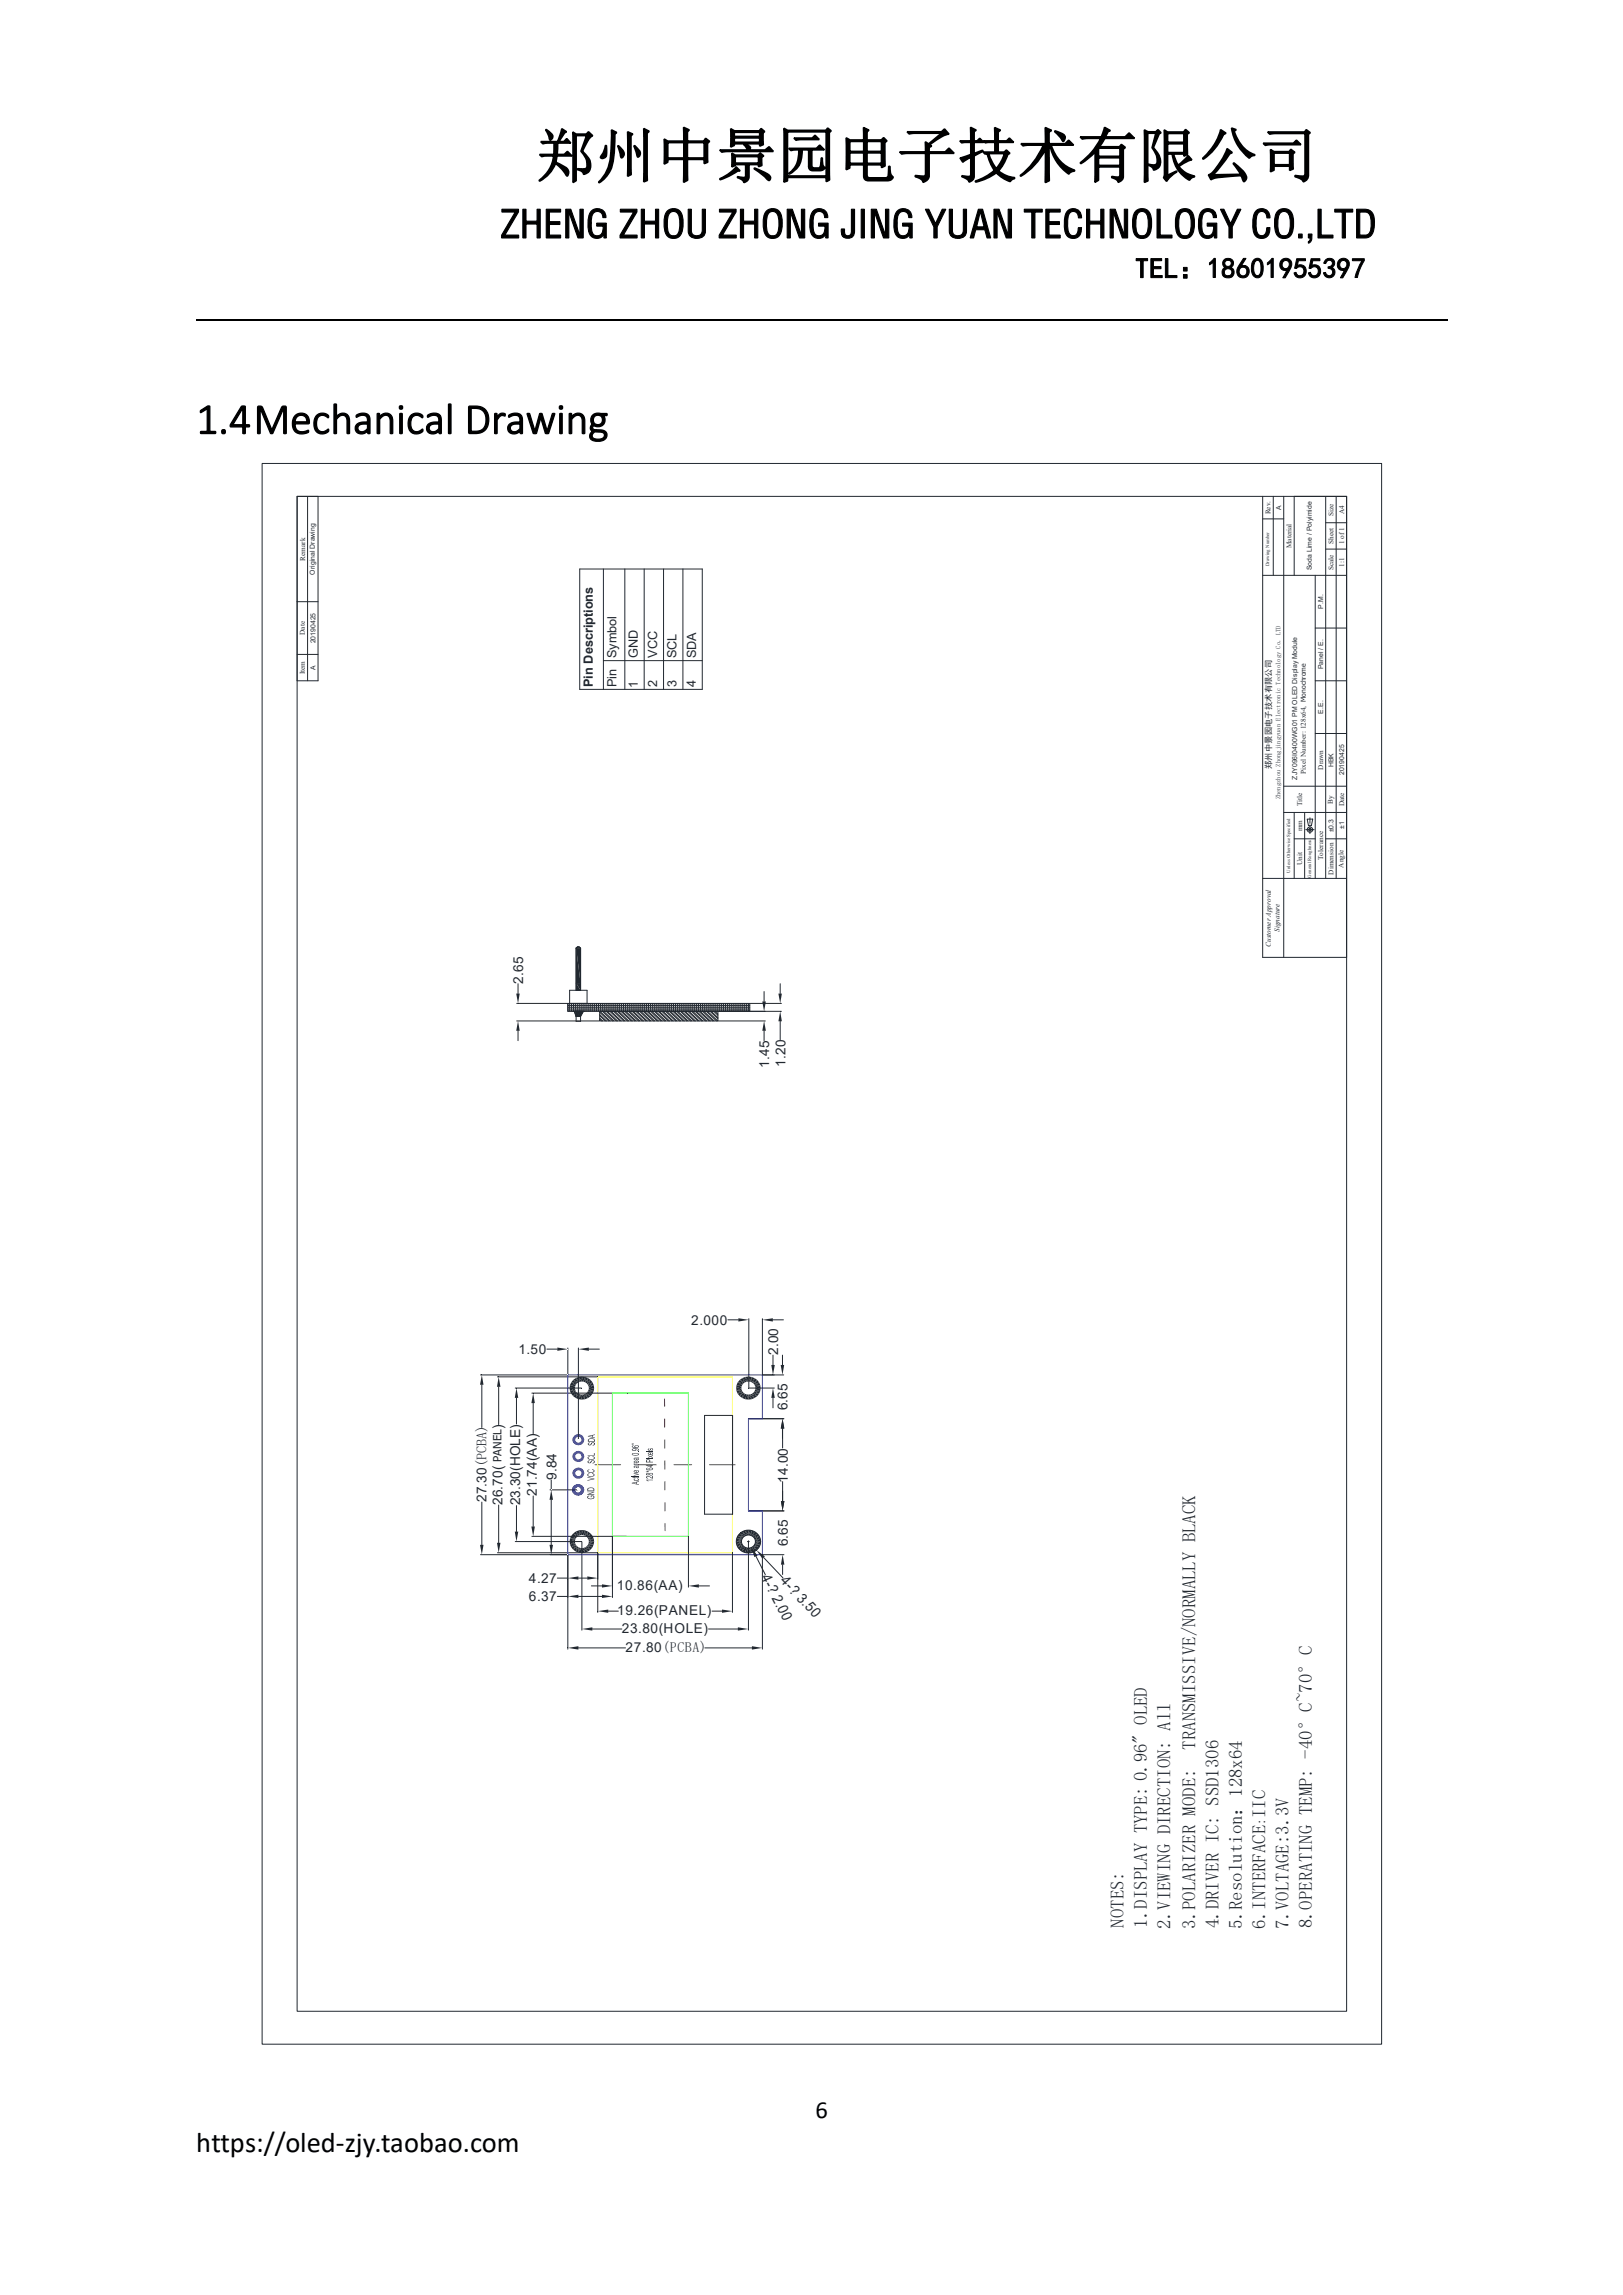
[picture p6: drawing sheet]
<svg xmlns="http://www.w3.org/2000/svg" width="210mm" height="297mm" viewBox="0 0 210 297" stroke-linecap="round" stroke-linejoin="round" font-family="sans-serif">
<defs><g id="words">
<text font-size="7.7" x="69.3" y="22.8">郑州中景园电子技术有限公司</text>
<text font-size="5.6" x="25.4" y="56.1">1.4Mechanical Drawing</text>
<text font-size="5" x="64.8" y="30.8">ZHENG ZHOU ZHONG JING YUAN TECHNOLOGY CO.,LTD</text>
<g font-size="3.7">
<text x="146.9" y="36">TEL：18601955397</text>
<text x="25.4" y="278.5">https://oled-zjy.taobao.com</text>
</g>
<text font-size="3.2" x="105.5" y="274.1">6</text>
<g font-size="2.4" fill="#212830">
<text x="154.7" y="226.4" transform="rotate(-90 154.7 226.4)">TRANSMISSIVE/NORMALLY BLACK</text>
<text x="145.4" y="249.5" transform="rotate(-90 145.4 249.5)">NOTES:</text>
<text x="148.4" y="249.5" transform="rotate(-90 148.4 249.5)">1.DISPLAY TYPE: 0.96&quot; OLED</text>
<text x="151.5" y="249.6" transform="rotate(-90 151.5 249.6)">2.VIEWING DIRECTION: All</text>
<text x="154.7" y="249.6" transform="rotate(-90 154.7 249.6)">3.POLARIZER MODE:</text>
<text x="157.7" y="249.6" transform="rotate(-90 157.7 249.6)">4.DRIVER IC: SSD1306</text>
<text x="160.7" y="249.6" transform="rotate(-90 160.7 249.6)">5.Resolution：128x64</text>
<text x="163.7" y="249.6" transform="rotate(-90 163.7 249.6)">6.INTERFACE IIC</text>
<text x="166.8" y="249.6" transform="rotate(-90 166.8 249.6)">7.VOLTAGE:3.3V</text>
<text x="169.8" y="249.6" transform="rotate(-90 169.8 249.6)">8.OPERATING TEMP: -40°C~70°C</text>
</g>
<g font-size="1.9" fill="#212830">
<text x="98.4" y="204.1" transform="rotate(63 98.4 204.1)">4-? 2.0</text>
<text x="100.8" y="204.7" transform="rotate(46 100.8 204.7)">4-? 3.50</text>
</g>
<g font-size="1.8" fill="#212830">
<text x="67.7" y="127.3" transform="rotate(-90 67.7 127.3)">2.65</text>
<text x="99.5" y="138.2" transform="rotate(-90 99.5 138.2)">1.45</text>
<text x="101.6" y="138" transform="rotate(-90 101.6 138)">1.20</text>
<text x="89.4" y="171.5">2.000</text>
<text x="67.1" y="175.3">1.50</text>
<text x="100.7" y="175.4" transform="rotate(-90 100.7 175.4)">2.00</text>
<text x="65" y="185" transform="rotate(-90 65 185)">)</text>
<text x="101.9" y="182.5" transform="rotate(-90 101.9 182.5)">6.65</text>
<text x="72" y="191.5" transform="rotate(-90 72 191.5)">9.84</text>
<text x="101.9" y="191.9" transform="rotate(-90 101.9 191.9)">14.00</text>
<text x="62.9" y="194.4" transform="rotate(-90 62.9 194.4)">27.30(PCBA)</text>
<text x="65" y="194.8" transform="rotate(-90 65 194.8)">26.70(</text>
<text x="67.3" y="194.8" transform="rotate(-90 67.3 194.8)">23.30(HOLE)</text>
<text x="69.5" y="193.6" transform="rotate(-90 69.5 193.6)">21.74(AA)</text>
<text x="101.9" y="200.1" transform="rotate(-90 101.9 200.1)">6.65</text>
<text x="68.4" y="204.9">4.27</text>
<text x="68.4" y="207.2">6.37</text>
<text x="79.8" y="205.7">10.86(AA)</text>
<text x="79.9" y="209">19.26(PANEL)</text>
<text x="80.5" y="211.3">23.80(HOLE)</text>
<text x="81" y="213.8">27.80(PCBA)</text>
</g>
<text font-size="1.7" fill="#212830" x="163.7" y="236.2" transform="rotate(-90 163.7 236.2)">:</text>
<g font-size="1.6" fill="#212830">
<text x="76.7" y="89" transform="rotate(-90 76.7 89)">Pin Descriptions</text>
<text x="79.8" y="89" transform="rotate(-90 79.8 89)">Pin</text>
<text x="79.8" y="85.2" transform="rotate(-90 79.8 85.2)">Symbol</text>
<text x="82.5" y="89" transform="rotate(-90 82.5 89)">1</text>
<text x="82.5" y="85.2" transform="rotate(-90 82.5 85.2)">GND</text>
<text x="85" y="88.9" transform="rotate(-90 85 88.9)">2</text>
<text x="85.1" y="85.1" transform="rotate(-90 85.1 85.1)">VCC</text>
<text x="87.5" y="88.9" transform="rotate(-90 87.5 88.9)">3</text>
<text x="87.6" y="85.2" transform="rotate(-90 87.6 85.2)">SCL</text>
<text x="90" y="88.8" transform="rotate(-90 90 88.8)">4</text>
<text x="90.1" y="85.2" transform="rotate(-90 90.1 85.2)">SDA</text>
</g>
<text font-size="1.5" fill="#212830" x="64.9" y="189.2" transform="rotate(-90 64.9 189.2)">PANEL</text>
<text font-size="1.1" fill="#212830" x="164.5" y="99.5" transform="rotate(-90 164.5 99.5)">郑州中景园电子技术有限公司</text>
<g font-size=".9" fill="#212830">
<text x="164.4" y="66.6" transform="rotate(-90 164.4 66.6)">Rev.</text>
<text x="165.8" y="66" transform="rotate(-90 165.8 66)">A</text>
<text x="167.1" y="71" transform="rotate(-90 167.1 71)">Material</text>
<text x="172.6" y="70.4" transform="rotate(-90 172.6 70.4)">Sheet</text>
<text x="172.6" y="66.8" transform="rotate(-90 172.6 66.8)">Size</text>
<text x="173.9" y="70.5" transform="rotate(-90 173.9 70.5)">1 of1</text>
<text x="173.9" y="66.5" transform="rotate(-90 173.9 66.5)">A4</text>
<text x="39.5" y="72.6" transform="rotate(-90 39.5 72.6)">Remark</text>
<text x="40.7" y="74.4" transform="rotate(-90 40.7 74.4)">Original Drawing</text>
<text x="169.7" y="73.8" transform="rotate(-90 169.7 73.8)">Soda Lime / Polyimide</text>
<text x="172.6" y="73.8" transform="rotate(-90 172.6 73.8)">Scale</text>
<text x="173.9" y="73.4" transform="rotate(-90 173.9 73.4)">1:1</text>
<text x="39.5" y="82.2" transform="rotate(-90 39.5 82.2)">Date</text>
<text x="40.8" y="83.3" transform="rotate(-90 40.8 83.3)">20190425</text>
<text x="171.2" y="78.8" transform="rotate(-90 171.2 78.8)">P.M.</text>
<text x="39.5" y="87.3" transform="rotate(-90 39.5 87.3)">Item</text>
<text x="40.8" y="86.7" transform="rotate(-90 40.8 86.7)">A</text>
<text x="171.2" y="86.6" transform="rotate(-90 171.2 86.6)">Panel / E.</text>
<text x="171.2" y="92.4" transform="rotate(-90 171.2 92.4)">E.E.</text>
<text x="167.8" y="100.9" transform="rotate(-90 167.8 100.9)">ZJY096I0400WG01 PM OLED Display Module</text>
<text x="169" y="100.2" transform="rotate(-90 169 100.2)">Pixel Number: 128x64, Monochrome</text>
<text x="171.2" y="99.6" transform="rotate(-90 171.2 99.6)">Drawn</text>
<text x="172.6" y="99.3" transform="rotate(-90 172.6 99.3)">HBK</text>
<text x="173.9" y="100.3" transform="rotate(-90 173.9 100.3)">20190425</text>
<text x="168.5" y="107.6" transform="rotate(-90 168.5 107.6)">mm</text>
<text x="168.5" y="104.3" transform="rotate(-90 168.5 104.3)">Title</text>
<text x="172.5" y="104" transform="rotate(-90 172.5 104)">By</text>
<text x="172.6" y="107.7" transform="rotate(-90 172.6 107.7)">±0.3</text>
<text x="173.9" y="107.3" transform="rotate(-90 173.9 107.3)">±1</text>
<text x="173.9" y="104.3" transform="rotate(-90 173.9 104.3)">Date</text>
<text x="168.5" y="112" transform="rotate(-90 168.5 112)">Unit</text>
<text x="171.2" y="111.3" transform="rotate(-90 171.2 111.3)">Tolerance</text>
<text x="172.6" y="113.2" transform="rotate(-90 172.6 113.2)">Dimension</text>
<text x="173.8" y="112.3" transform="rotate(-90 173.8 112.3)">Angle</text>
<text x="164.4" y="122.6" transform="rotate(-90 164.4 122.6)">Customer Ap roval</text>
<text x="165.6" y="120.6" transform="rotate(-90 165.6 120.6)">Signature</text>
</g>
<text font-size=".8" fill="#212830" x="165.7" y="103.5" transform="rotate(-90 165.7 103.5)">Zhengzhou Zhongjingyuan Electronic Technology Co. LTD</text>
<g font-size=".6" fill="#212830">
<text x="164.2" y="73.3" transform="rotate(-90 164.2 73.3)">Drawing Number</text>
<text x="166.9" y="112.9" transform="rotate(-90 166.9 112.9)">Unless Otherwise Specified</text>
<text x="169.7" y="113.6" transform="rotate(-90 169.7 113.6)">General Roughness</text>
</g>
</g></defs>
<path d="M25.4 41.5h161.9" fill="none" stroke="#000" stroke-width=".25"/>
<g fill="none" stroke="#212830" stroke-width=".13">
<path d="M33.9 60h144.9v204.5h-144.9zM38.4 64.2h135.8v196.1h-135.8zM38.4 64.2h2.8v23.9h-2.8zM38.4 77.9h2.8M39.8 64.2v23.9M163.4 64.2v59.7h10.8v-59.7h-6.7v10.3M163.4 74.5h10.8M163.4 67.2h2.7M164.8 64.2v10.3M166.1 64.2v59.7M170.2 74.5v39.2M171.5 64.2v49.5"/>
<path d="M171.5 71.1h2.7M171.5 67.6h2.7M172.9 64.2v49.5M38.4 84.7h2.8M170.2 88.1h4M170.2 94.9h4M170.2 81.3h4M163.4 113.7h10.8M166.1 105.1h8.1M166.1 101.7h8.1M167.5 105.1v8.6M167.5 108.6h2.7"/>
<path d="M168.8 105.1v8.6M169 107.4h1M169.1 106h.8l-.2 .9h-.4zM169.5 105.8v.7M169.5 106.8v.2M169.5 107.2v.7M171.5 108.6h2.7M73.5 129.9v1M73.7 128.2h2.3v1.7h-2.3z"/>
<circle cx="169.5" cy="107.4" r=".16"/>
<circle cx="169.5" cy="107.4" r=".35"/>
</g>
<g fill="#212830">
<path d="M74.5 122.7l.2-.2 .4 .2z"/>
<path d="M74.7 122.5h.2l.2 .2z"/>
<path d="M74.5 122.7l.6 4.5h-.6z"/>
<path d="M74.5 122.7h.6v4.5z"/>
<path d="M74.5 127.2l.6 1h-.6z"/>
<path d="M74.5 127.2h.6v1z"/>
</g>
<path d="M74.5 122.7l.2-.2h.2l.2 .2v5.5h-.6zM74.5 122.7v4.5M74.5 122.7l.2-.2h.2l.2 .2v4.5M74.5 128.2h.6M74.5 130.9h.6" fill="none" stroke="#212830" stroke-width=".13"/>
<g fill="#212830">
<path d="M74.5 130.9l.6 .6h-.6z"/>
<path d="M74.5 130.9h.6v.6z"/>
</g>
<path d="M74.5 130.9h.6v.6h-.6zM74.5 130.9h.6M75.1 131.5v.7h-.6" fill="none" stroke="#212830" stroke-width=".13"/>
<g fill="#212830">
<path d="M74.3 130.9l.8 .6h-.6z"/>
<path d="M74.3 130.9h1.2l-.4 .6z"/>
</g>
<g fill="none" stroke="#212830" stroke-width=".13">
<path d="M66.9 132.1h10.6M66.9 129.9h6.5M67 127.3v1.3M67 133.4v1.3M73.5 129.9h23.5v1h-23.5zM73.5 130.8h.2M73.5 130.1h.2M73.5 129.9h.2M73.7 129.9h.1M73.7 130v.1M73.7 130.2v.2h-.2M73.7 130.4v.2h-.2"/>
<path d="M73.7 130.7v.1M73.8 130.8h.1M73.8 130.1h.1M73.8 129.9h.1M74 129.9h.1M74 130v.1M74 130.2v.2h-.2M74 130.4v.2h-.2M74 130.7v.1M74 130.8h.2M74 130.6h.2M74 130.4h.2"/>
<path d="M74 130.1h.2M74 129.9h.2M74.1 130.9h1.6M74.2 129.9h.1M74.2 130v.1M74.2 130.2v.2M74.2 130.4v.2M74.2 130.7v.1M74.3 130.8h.1M74.3 130.6h.1M74.3 130.4h.1M74.3 130.1h.1"/>
<path d="M74.3 129.9h.1M74.3 130.9h1.2l-.4 .6h-.6zM74.3 130.9l.2 .6M74.5 129.9h.1M74.5 130v.1M74.5 130.2v.2M74.5 130.4v.2M74.5 130.7v.1M74.5 130.8h.2M74.5 130.1h.2M74.5 129.9h.2M74.5 131.5v.7"/>
<path d="M74.7 129.9h.1M74.7 130v.1M74.7 130.2v.2h-.2M74.7 130.4v.2h-.2M74.7 130.7v.1M74.8 130.8h.1M74.8 130.6h.1M74.8 130.4h.1M74.8 130.1h.1M74.8 129.9h.1M75 129.9h.1M75 130v.1"/>
<path d="M75 130.2v.2M75 130.4v.2M75 130.7v.1M75 130.8h.2M75 130.6h.2M75 130.4h.2M75 130.1h.2M75 129.9h.2M75.2 129.9h.1M75.2 130v.1M75.2 130.2v.2M75.2 130.4v.2"/>
<path d="M75.2 130.7v.1M75.3 130.8h.1M75.3 130.1h.1M75.3 129.9h.1M75.4 129.9h.1M75.4 130v.1M75.4 130.2v.2h-.1M75.4 130.4v.2h-.1M75.4 130.7v.1M75.5 130.9l-.4 .6h-.6M75.5 130.8h.2M75.5 130.1h.2"/>
<path d="M75.5 129.9h.2M75.7 129.9h.1M75.7 130v.1M75.7 130.2v.2h-.2M75.7 130.4v.2h-.2M75.7 130.7v.1M75.8 130.8h.1M75.8 130.6h.1M75.8 130.4h.1M75.8 130.1h.1M75.8 129.9h.1M75.9 129.9h.1"/>
<path d="M75.9 130v.1M75.9 130.2v.2M75.9 130.4v.2M75.9 130.7v.1M76 130.8h.2M76 130.1h.2M76 129.9h.2M76.2 129.9h.1M76.2 130v.1M76.2 130.2v.2h-.2M76.2 130.4v.2h-.2M76.2 130.7v.1"/>
<path d="M76.3 130.8h.1M76.3 130.1h.1M76.3 129.9h.1M76.4 129.9h.1M76.4 130v.1M76.4 130.2v.2h-.1M76.4 130.4v.2h-.1M76.4 130.7v.1M76.5 130.8h.2M76.5 130.6h.2M76.5 130.4h.2M76.5 130.1h.2"/>
<path d="M76.5 129.9h.2M76.7 129.9h.1M76.7 130v.1M76.7 130.2v.2M76.7 130.4v.2M76.7 130.7v.1M76.8 130.8h.1M76.8 130.6h.1M76.8 130.4h.1M76.8 130.1h.1M76.8 129.9h.1M76.9 129.9h.1"/>
<path d="M76.9 130v.1M76.9 130.2v.2M76.9 130.4v.2M76.9 130.7v.1M77 130.8h.2M77 130.1h.2M77 129.9h.2M77.2 129.9h.1M77.2 130v.1M77.2 130.2v.2h-.2M77.2 130.4v.2h-.2M77.2 130.7v.1"/>
<path d="M77.3 130.8h.1M77.3 130.6h.1M77.3 130.4h.1M77.3 130.1h.1M77.3 129.9h.1M77.4 129.9h.1M77.4 130v.1M77.4 130.2v.2M77.4 130.4v.2M77.4 130.7v.1M77.5 130.8h.2M77.5 130.6h.2"/>
<path d="M77.5 130.4h.2M77.5 130.1h.2M77.5 129.9h.2M77.6 130.9h15.3v1.2h-15.3zM77.6 131.9l.2 .2M77.6 131.5l.7 .6M77.6 131l1.2 1.1M77.6 131.8l.4 .3M77.6 131.3l.9 .8M77.6 130.9l1.4 1.2M77.7 129.9h.1M77.7 130v.1"/>
<path d="M77.7 130.2v.2M77.7 130.4v.2M77.7 130.7v.1M77.8 130.8h.1M77.8 130.1h.1M77.8 129.9h.1M77.9 129.9h.1M77.9 130v.1M77.9 130.2v.2h-.1M77.9 130.4v.2h-.1M77.9 130.7v.1M78 130.9l1.3 1.2"/>
<path d="M78 130.8h.2M78 130.1h.2M78 129.9h.2M78.1 130.9l1.3 1.2M78.2 129.9h.1M78.2 130v.1M78.2 130.2v.2h-.2M78.2 130.4v.2h-.2M78.2 130.7v.1M78.3 130.8h.1M78.3 130.6h.1M78.3 130.4h.1"/>
<path d="M78.3 130.1h.1M78.3 129.9h.1M78.4 129.9h.1M78.4 130v.1M78.4 130.2v.2M78.4 130.4v.2M78.4 130.7v.1M78.4 130.9l1.3 1.2M78.5 130.8h.2M78.5 130.1h.2M78.5 129.9h.2M78.6 130.9l1.3 1.2"/>
<path d="M78.7 129.9h.1M78.7 130v.1M78.7 130.2v.2h-.2M78.7 130.4v.2h-.2M78.7 130.7v.1M78.7 130.8h.2M78.7 130.1h.2M78.7 129.9h.2M78.9 130.9l1.3 1.2M78.9 129.9h.1M78.9 130v.1M78.9 130.2v.2h-.2"/>
<path d="M78.9 130.4v.2h-.2M78.9 130.7v.1M79 130.8h.2M79 130.6h.2M79 130.4h.2M79 130.1h.2M79 129.9h.2M79.1 130.9l1.3 1.2M79.2 129.9h.1M79.2 130v.1M79.2 130.2v.2M79.2 130.4v.2"/>
<path d="M79.2 130.7v.1M79.2 130.8h.2M79.2 130.6h.2M79.2 130.4h.2M79.2 130.1h.2M79.2 129.9h.2M79.4 130.9l1.3 1.2M79.4 129.9h.1M79.4 130v.1M79.4 130.2v.2M79.4 130.4v.2M79.4 130.7v.1"/>
<path d="M79.5 130.8h.2M79.5 130.1h.2M79.5 129.9h.2M79.6 130.9l1.3 1.2M79.7 129.9h.1M79.7 130v.1M79.7 130.2v.2h-.2M79.7 130.4v.2h-.2M79.7 130.7v.1M79.7 130.8h.2M79.7 130.6h.2M79.7 130.4h.2"/>
<path d="M79.7 130.1h.2M79.7 129.9h.2M79.9 130.9l1.3 1.2M79.9 129.9h.1M79.9 130v.1M79.9 130.2v.2M79.9 130.4v.2M79.9 130.7v.1M80 130.8h.2M80 130.6h.2M80 130.4h.2M80 130.1h.2"/>
<path d="M80 129.9h.2M80 130.9l1.3 1.2M80.2 129.9h.1M80.2 130v.1M80.2 130.2v.2M80.2 130.4v.2M80.2 130.7v.1M80.2 130.8h.2M80.2 130.1h.2M80.2 129.9h.2M80.4 130.9l1.3 1.2M80.4 129.9h.1"/>
<path d="M80.4 130v.1M80.4 130.2v.2h-.2M80.4 130.4v.2h-.2M80.4 130.7v.1M80.5 130.8h.2M80.5 130.1h.2M80.5 129.9h.2M80.5 130.9l1.3 1.2M80.7 129.9h.1M80.7 130v.1M80.7 130.2v.2h-.2M80.7 130.4v.2h-.2"/>
<path d="M80.7 130.7v.1M80.7 130.8h.2M80.7 130.6h.2M80.7 130.4h.2M80.7 130.1h.2M80.7 129.9h.2M80.8 130.9l1.3 1.2M80.9 129.9h.1M80.9 130v.1M80.9 130.2v.2M80.9 130.4v.2M80.9 130.7v.1"/>
<path d="M81 130.8h.2M81 130.1h.2M81 129.9h.2M81 130.9l1.3 1.2M81.2 129.9h.1M81.2 130v.1M81.2 130.2v.2h-.2M81.2 130.4v.2h-.2M81.2 130.7v.1M81.2 130.8h.2M81.2 130.1h.2M81.2 129.9h.2"/>
<path d="M81.3 130.9l1.3 1.2M81.4 129.9h.1M81.4 130v.1M81.4 130.2v.2h-.2M81.4 130.4v.2h-.2M81.4 130.7v.1M81.5 130.9l1.3 1.2M81.5 130.8h.2M81.5 130.6h.2M81.5 130.4h.2M81.5 130.1h.2M81.5 129.9h.2"/>
<path d="M81.7 129.9h.1M81.7 130v.1M81.7 130.2v.2M81.7 130.4v.2M81.7 130.7v.1M81.7 130.8h.2M81.7 130.1h.2M81.7 129.9h.2M81.8 130.9l1.3 1.2M81.9 129.9h.1M81.9 130v.1M81.9 130.2v.2h-.2"/>
<path d="M81.9 130.4v.2h-.2M81.9 130.7v.1M82 130.9l1.3 1.2M82 130.8h.2M82 130.1h.2M82 129.9h.2M82.2 129.9h.1M82.2 130v.1M82.2 130.2v.2h-.2M82.2 130.4v.2h-.2M82.2 130.7v.1M82.2 130.8h.2"/>
<path d="M82.2 130.6h.2M82.2 130.4h.2M82.2 130.1h.2M82.2 129.9h.2M82.3 130.9l1.3 1.2M82.4 129.9h.1M82.4 130v.1M82.4 130.2v.2M82.4 130.4v.2M82.4 130.7v.1M82.4 130.9l1.3 1.2M82.5 130.8h.2"/>
<path d="M82.5 130.6h.2M82.5 130.4h.2M82.5 130.1h.2M82.5 129.9h.2M82.7 129.9h.1M82.7 130v.1M82.7 130.2v.2M82.7 130.4v.2M82.7 130.7v.1M82.7 130.8h.2M82.7 130.1h.2M82.7 129.9h.2"/>
<path d="M82.8 130.9l1.3 1.2M82.9 129.9h.1M82.9 130v.1M82.9 130.2v.2h-.2M82.9 130.4v.2h-.2M82.9 130.7v.1M82.9 130.9l1.3 1.2M83 130.8h.2M83 130.6h.2M83 130.4h.2M83 130.1h.2M83 129.9h.2"/>
<path d="M83.2 129.9h.1M83.2 130v.1M83.2 130.2v.2M83.2 130.4v.2M83.2 130.7v.1M83.2 130.8h.2M83.2 130.6h.2M83.2 130.4h.2M83.2 130.1h.2M83.2 129.9h.2M83.2 130.9l1.4 1.2M83.4 130.9l1.3 1.2"/>
<path d="M83.4 129.9h.1M83.4 130v.1M83.4 130.2v.2M83.4 130.4v.2M83.4 130.7v.1M83.5 130.8h.2M83.5 130.1h.2M83.5 129.9h.2M83.7 129.9h.1M83.7 130v.1M83.7 130.2v.2h-.2M83.7 130.4v.2h-.2"/>
<path d="M83.7 130.7v.1M83.7 130.9l1.3 1.2M83.7 130.8h.2M83.7 130.1h.2M83.7 129.9h.2M83.9 130.9l1.3 1.2M83.9 129.9h.1M83.9 130v.1M83.9 130.2v.2h-.2M83.9 130.4v.2h-.2M83.9 130.7v.1M84 130.8h.1"/>
<path d="M84 130.6h.1M84 130.4h.1M84 130.1h.1M84 129.9h.1M84.2 129.9h.1M84.2 130v.1M84.2 130.2v.2M84.2 130.4v.2M84.2 130.7v.1M84.2 130.9l1.3 1.2M84.2 130.8h.2M84.2 130.1h.2"/>
<path d="M84.2 129.9h.2M84.4 130.9l1.3 1.2M84.4 129.9h.1M84.4 130v.1M84.4 130.2v.2h-.2M84.4 130.4v.2h-.2M84.4 130.7v.1M84.5 130.8h.1M84.5 130.1h.1M84.5 129.9h.1M84.7 129.9h.1M84.7 130v.1"/>
<path d="M84.7 130.2v.2h-.2M84.7 130.4v.2h-.2M84.7 130.7v.1M84.7 130.9l1.3 1.2M84.7 130.8h.2M84.7 130.6h.2M84.7 130.4h.2M84.7 130.1h.2M84.7 129.9h.2M84.8 130.9l1.4 1.2M84.9 129.9h.1M84.9 130v.1"/>
<path d="M84.9 130.2v.2M84.9 130.4v.2M84.9 130.7v.1M85 130.8h.1M85 130.6h.1M85 130.4h.1M85 130.1h.1M85 129.9h.1M85.2 129.9h.1M85.2 130v.1M85.2 130.2v.2M85.2 130.4v.2"/>
<path d="M85.2 130.7v.1M85.2 130.9l1.3 1.2M85.2 130.8h.2M85.2 130.1h.2M85.2 129.9h.2M85.3 130.9l1.3 1.2M85.4 129.9h.1M85.4 130v.1M85.4 130.2v.2h-.2M85.4 130.4v.2h-.2M85.4 130.7v.1M85.5 130.8h.1"/>
<path d="M85.5 130.6h.1M85.5 130.4h.1M85.5 130.1h.1M85.5 129.9h.1M85.6 130.9l1.3 1.2M85.7 129.9h.1M85.7 130v.1M85.7 130.2v.2M85.7 130.4v.2M85.7 130.7v.1M85.7 130.8h.2M85.7 130.6h.2"/>
<path d="M85.7 130.4h.2M85.7 130.1h.2M85.7 129.9h.2M85.8 130.9l1.3 1.2M85.9 129.9h.1M85.9 130v.1M85.9 130.2v.2M85.9 130.4v.2M85.9 130.7v.1M86 130.8h.1M86 130.1h.1M86 129.9h.1"/>
<path d="M86.1 130.9l1.3 1.2M86.2 129.9h.1M86.2 130v.1M86.2 130.2v.2h-.2M86.2 130.4v.2h-.2M86.2 130.7v.1M86.2 130.8h.2M86.2 130.1h.2M86.2 129.9h.2M86.3 130.9l1.3 1.2M86.4 129.9h.1M86.4 130v.1"/>
<path d="M86.4 130.2v.2h-.2M86.4 130.4v.2h-.2M86.4 130.7v.1M86.5 130.8h.1M86.5 130.6h.1M86.5 130.4h.1M86.5 130.1h.1M86.5 129.9h.1M86.6 130.9l1.3 1.2M86.7 129.9h.1M86.7 130v.1M86.7 130.2v.2"/>
<path d="M86.7 130.4v.2M86.7 130.7v.1M86.7 130.8h.2M86.7 130.1h.2M86.7 129.9h.2M86.8 130.9l1.3 1.2M86.9 129.9h.1M86.9 130v.1M86.9 130.2v.2h-.2M86.9 130.4v.2h-.2M86.9 130.7v.1M87 130.8h.1"/>
<path d="M87 130.1h.1M87 129.9h.1M87.1 130.9l1.3 1.2M87.2 129.9h.1M87.2 130v.1M87.2 130.2v.2h-.2M87.2 130.4v.2h-.2M87.2 130.7v.1M87.2 130.8h.2M87.2 130.6h.2M87.2 130.4h.2M87.2 130.1h.2"/>
<path d="M87.2 129.9h.2M87.2 130.9l1.4 1.2M87.4 129.9h.1M87.4 130v.1M87.4 130.2v.2M87.4 130.4v.2M87.4 130.7v.1M87.5 130.8h.1M87.5 130.6h.1M87.5 130.4h.1M87.5 130.1h.1M87.5 129.9h.1"/>
<path d="M87.6 130.9l1.3 1.2M87.6 129.9h.1M87.6 130v.1M87.6 130.2v.2M87.6 130.4v.2M87.6 130.7v.1M87.7 130.8h.2M87.7 130.1h.2M87.7 129.9h.2M87.7 130.9l1.3 1.2M87.9 129.9h.1M87.9 130v.1"/>
<path d="M87.9 130.2v.2h-.2M87.9 130.4v.2h-.2M87.9 130.7v.1M88 130.8h.1M88 130.6h.1M88 130.4h.1M88 130.1h.1M88 129.9h.1M88 130.9l1.3 1.2M88.1 129.9h.1M88.1 130v.1M88.1 130.2v.2"/>
<path d="M88.1 130.4v.2M88.1 130.7v.1M88.2 130.9l1.3 1.2M88.2 130.8h.2M88.2 130.6h.2M88.2 130.4h.2M88.2 130.1h.2M88.2 129.9h.2M88.4 129.9h.1M88.4 130v.1M88.4 130.2v.2M88.4 130.4v.2"/>
<path d="M88.4 130.7v.1M88.5 130.8h.1M88.5 130.1h.1M88.5 129.9h.1M88.5 130.9l1.3 1.2M88.6 129.9h.1M88.6 130v.1M88.6 130.2v.2h-.1M88.6 130.4v.2h-.1M88.6 130.7v.1M88.7 130.9l1.3 1.2M88.7 130.8h.2"/>
<path d="M88.7 130.1h.2M88.7 129.9h.2M88.9 129.9h.1M88.9 130v.1M88.9 130.2v.2h-.2M88.9 130.4v.2h-.2M88.9 130.7v.1M89 130.8h.1M89 130.6h.1M89 130.4h.1M89 130.1h.1M89 129.9h.1"/>
<path d="M89 130.9l1.3 1.2M89.1 129.9h.1M89.1 130v.1M89.1 130.2v.2M89.1 130.4v.2M89.1 130.7v.1M89.2 130.9l1.3 1.2M89.2 130.8h.2M89.2 130.1h.2M89.2 129.9h.2M89.4 129.9h.1M89.4 130v.1"/>
<path d="M89.4 130.2v.2h-.2M89.4 130.4v.2h-.2M89.4 130.7v.1M89.5 130.8h.1M89.5 130.1h.1M89.5 129.9h.1M89.5 130.9l1.3 1.2M89.6 129.9h.1M89.6 130v.1M89.6 130.2v.2h-.1M89.6 130.4v.2h-.1M89.6 130.7v.1"/>
<path d="M89.6 130.9l1.3 1.2M89.7 130.8h.2M89.7 130.6h.2M89.7 130.4h.2M89.7 130.1h.2M89.7 129.9h.2M89.9 129.9h.1M89.9 130v.1M89.9 130.2v.2M89.9 130.4v.2M89.9 130.7v.1M90 130.8h.1"/>
<path d="M90 130.1h.1M90 129.9h.1M90 130.9l1.3 1.2M90.1 130.9l1.3 1.2M90.1 129.9h.1M90.1 130v.1M90.1 130.2v.2h-.1M90.1 130.4v.2h-.1M90.1 130.7v.1M90.2 130.8h.2M90.2 130.1h.2M90.2 129.9h.2"/>
<path d="M90.4 129.9h.1M90.4 130v.1M90.4 130.2v.2h-.2M90.4 130.4v.2h-.2M90.4 130.7v.1M90.4 130.9l1.4 1.2M90.5 130.8h.1M90.5 130.6h.1M90.5 130.4h.1M90.5 130.1h.1M90.5 129.9h.1M90.6 130.9l1.3 1.2"/>
<path d="M90.6 129.9h.1M90.6 130v.1M90.6 130.2v.2M90.6 130.4v.2M90.6 130.7v.1M90.7 130.8h.2M90.7 130.6h.2M90.7 130.4h.2M90.7 130.1h.2M90.7 129.9h.2M90.9 129.9h.1M90.9 130v.1"/>
<path d="M90.9 130.2v.2M90.9 130.4v.2M90.9 130.7v.1M90.9 130.9l1.3 1.2M90.9 130.8h.2M90.9 130.1h.2M90.9 129.9h.2M91.1 130.9l1.3 1.2M91.1 129.9h.1M91.1 130v.1M91.1 130.2v.2h-.2M91.1 130.4v.2h-.2"/>
<path d="M91.1 130.7v.1M91.2 130.8h.2M91.2 130.6h.2M91.2 130.4h.2M91.2 130.1h.2M91.2 129.9h.2M91.4 129.9h.1M91.4 130v.1M91.4 130.2v.2M91.4 130.4v.2M91.4 130.7v.1M91.4 130.9l1.3 1.2"/>
<path d="M91.4 130.8h.2M91.4 130.6h.2M91.4 130.4h.2M91.4 130.1h.2M91.4 129.9h.2M91.6 130.9l1.3 1.2M91.6 129.9h.1M91.6 130v.1M91.6 130.2v.2M91.6 130.4v.2M91.6 130.7v.1M91.7 130.8h.2"/>
<path d="M91.7 130.1h.2M91.7 129.9h.2M91.9 129.9h.1M91.9 130v.1M91.9 130.2v.2h-.2M91.9 130.4v.2h-.2M91.9 130.7v.1M91.9 130.9l1 .9M91.9 130.8h.2M91.9 130.1h.2M91.9 129.9h.2M92 130.9l.9 .8"/>
<path d="M92.1 129.9h.1M92.1 130v.1M92.1 130.2v.2h-.2M92.1 130.4v.2h-.2M92.1 130.7v.1M92.2 130.8h.2M92.2 130.6h.2M92.2 130.4h.2M92.2 130.1h.2M92.2 129.9h.2M92.4 130.9l.5 .5M92.4 129.9h.1"/>
<path d="M92.4 130v.1M92.4 130.2v.2M92.4 130.4v.2M92.4 130.7v.1M92.4 130.8h.2M92.4 130.1h.2M92.4 129.9h.2M92.5 130.9l.4 .3M92.6 129.9h.1M92.6 130v.1M92.6 130.2v.2h-.2M92.6 130.4v.2h-.2"/>
<path d="M92.6 130.7v.1M92.7 130.8h.2M92.7 130.1h.2M92.7 129.9h.2M92.8 130.9h.1M92.9 129.9h.1M92.9 130v.1M92.9 130.2v.2h-.2M92.9 130.4v.2h-.2M92.9 130.7v.1M92.9 130.8h.2M92.9 130.6h.2"/>
<path d="M92.9 130.4h.2M92.9 130.1h.2M92.9 129.9h.2M93.1 129.9h.1M93.1 130v.1M93.1 130.2v.2M93.1 130.4v.2M93.1 130.7v.1M93.2 130.8h.2M93.2 130.6h.2M93.2 130.4h.2M93.2 130.1h.2"/>
<path d="M93.2 129.9h.2M93.4 129.9h.1M93.4 130v.1M93.4 130.2v.2M93.4 130.4v.2M93.4 130.7v.1M93.4 130.8h.2M93.4 130.1h.2M93.4 129.9h.2M93.6 129.9h.1M93.6 130v.1M93.6 130.2v.2h-.2"/>
<path d="M93.6 130.4v.2h-.2M93.6 130.7v.1M93.7 130.8h.2M93.7 130.6h.2M93.7 130.4h.2M93.7 130.1h.2M93.7 129.9h.2M93.9 129.9h.1M93.9 130v.1M93.9 130.2v.2M93.9 130.4v.2M93.9 130.7v.1"/>
<path d="M93.9 130.8h.2M93.9 130.6h.2M93.9 130.4h.2M93.9 130.1h.2M93.9 129.9h.2M94.1 129.9h.1M94.1 130v.1M94.1 130.2v.2M94.1 130.4v.2M94.1 130.7v.1M94.2 130.8h.2M94.2 130.1h.2"/>
<path d="M94.2 129.9h.2M94.4 129.9h.1M94.4 130v.1M94.4 130.2v.2h-.2M94.4 130.4v.2h-.2M94.4 130.7v.1M94.4 130.8h.2M94.4 130.1h.2M94.4 129.9h.2M94.6 129.9h.1M94.6 130v.1M94.6 130.2v.2h-.2"/>
<path d="M94.6 130.4v.2h-.2M94.6 130.7v.1M94.7 130.8h.2M94.7 130.6h.2M94.7 130.4h.2M94.7 130.1h.2M94.7 129.9h.2M94.9 129.9h.1M94.9 130v.1M94.9 130.2v.2M94.9 130.4v.2M94.9 130.7v.1"/>
<path d="M94.9 130.8h.2M94.9 130.1h.2M94.9 129.9h.2M95.1 129.9h.1M95.1 130v.1M95.1 130.2v.2h-.2M95.1 130.4v.2h-.2M95.1 130.7v.1M95.2 130.8h.2M95.2 130.1h.2M95.2 129.9h.2M95.4 129.9h.1"/>
<path d="M95.4 130v.1M95.4 130.2v.2h-.2M95.4 130.4v.2h-.2M95.4 130.7v.1M95.4 130.8h.2M95.4 130.6h.2M95.4 130.4h.2M95.4 130.1h.2M95.4 129.9h.2M95.6 129.9h.1M95.6 130v.1M95.6 130.2v.2"/>
<path d="M95.6 130.4v.2M95.6 130.7v.1M95.7 130.8h.2M95.7 130.1h.2M95.7 129.9h.2M95.9 129.9h.1M95.9 130v.1M95.9 130.2v.2h-.2M95.9 130.4v.2h-.2M95.9 130.7v.1M95.9 130.8h.2M95.9 130.1h.2"/>
<path d="M95.9 129.9h.2M96.1 129.9h.1M96.1 130v.1M96.1 130.2v.2h-.2M96.1 130.4v.2h-.2M96.1 130.7v.1M96.2 130.8h.1M96.2 130.6h.1M96.2 130.4h.1M96.2 130.1h.1M96.2 129.9h.1M96.4 129.9h.1"/>
<path d="M96.4 130v.1M96.4 130.2v.2M96.4 130.4v.2M96.4 130.7v.1M96.4 130.8h.2M96.4 130.6h.2M96.4 130.4h.2M96.4 130.1h.2M96.4 129.9h.2M96.6 129.9h.1M96.6 130v.1M96.6 130.2v.2"/>
<path d="M96.6 130.4v.2M96.6 130.7v.1M96.7 130.8h.1M96.7 130.1h.1M96.7 129.9h.1M96.9 129.9h.1M96.9 130v.1M96.9 130.2v.2h-.2M96.9 130.4v.2h-.2M96.9 130.7v.1M96.9 130.8h.1M96.9 130.6h.1"/>
<path d="M96.9 130.4h.1M96.9 130.1h.1"/>
</g>
<g fill="#212830">
<path d="M67 132.1l.2 1.3h-.4z"/>
<path d="M66.8 128.6h.4l-.2 1.3z"/>
</g>
<path d="M97.1 129.9h4M97.1 130.9h4M101 127.3v1.3M101 132.2v2.4" fill="none" stroke="#212830" stroke-width=".13"/>
<g fill="#212830">
<path d="M100.7 128.6h.5l-.2 1.3z"/>
<path d="M101 130.9l.2 1.3h-.5z"/>
</g>
<path d="M93 132.1h6M93 130.9h6M98.9 128.3v1.3M98.9 133.4v1.3" fill="none" stroke="#212830" stroke-width=".13"/>
<g fill="#212830">
<path d="M98.6 129.6h.5l-.2 1.3z"/>
<path d="M98.9 132.1l.2 1.3h-.5z"/>
</g>
<path d="M77 189.6h3.3M82.6 189.6h2.3M86 181.1v.9M86 183.6v1.1M86 186.3v1.1M86 189v1.1M86 191.7v1.1M86 197.2l.1 .9M86 194.4v1.1M87.2 189.6h2.3M91.8 189.6h3.3" fill="none" stroke="#f00" stroke-width=".13"/>
<g fill="#212830">
<path d="M74.9 198h.4v.6z"/>
<path d="M74.9 198l.4 .6-.2 .1z"/>
<path d="M74.5 198.2l.4-.2 .2 .7z"/>
<path d="M74.5 198.2l.6 .5-.3 .1z"/>
<path d="M74.2 198.4l.3-.2 .3 .6z"/>
<path d="M74.2 198.4l.6 .4-.1 .1z"/>
<path d="M74.2 198.4l.5 .5-.8-.1z"/>
<path d="M73.9 198.8l.8 .1-.2 .2z"/>
<path d="M73.9 198.8l.6 .3h-.7z"/>
<path d="M73.8 199.1h.7l-.1 .2z"/>
<path d="M73.8 199.1l.6 .2-.7 .2z"/>
<path d="M73.7 199.5l.7-.2v.2z"/>
<path d="M73.7 199.5h.7l-.6 .4z"/>
<path d="M73.8 199.9l.6-.4v.2z"/>
<path d="M73.8 199.9l.6-.2-.5 .5z"/>
<path d="M74.4 199.7l.1 .2-.6 .3z"/>
<path d="M73.9 200.2l.6-.3-.3 .7z"/>
<path d="M74.5 199.9l.2 .2-.5 .5z"/>
<path d="M74.2 200.6l.5-.5-.2 .7z"/>
<path d="M74.7 200.1l.1 .1-.3 .6z"/>
<path d="M74.8 200.2l.1 .7-.4-.1z"/>
<path d="M74.8 200.2l.3 .1-.2 .6z"/>
<path d="M75.1 200.3l.2 .7-.4-.1z"/>
<path d="M75.1 200.3h.2v.7z"/>
<path d="M75.3 200.3l.4 .6-.4 .1z"/>
<path d="M75.3 200.3h.2l.2 .6z"/>
<path d="M75.5 200.3l.6 .5-.4 .1z"/>
<path d="M75.5 200.3l.2-.1 .4 .6z"/>
<path d="M75.7 200.2l.7 .4-.3 .2z"/>
<path d="M75.7 200.2l.2-.1 .5 .5z"/>
<path d="M75.9 200.1l.8 .1-.3 .4z"/>
<path d="M76.1 199.9l.6 .3-.8-.1z"/>
<path d="M76.1 199.9h.7l-.1 .3z"/>
<path d="M76.2 199.7l.6 .2h-.7z"/>
<path d="M76.2 199.7l.7-.2-.1 .4z"/>
<path d="M76.2 199.5h.7l-.7 .2z"/>
<path d="M76.2 199.5l.6-.4 .1 .4z"/>
<path d="M76.2 199.3l.6-.2-.6 .4z"/>
<path d="M76.7 198.8l.1 .3-.6 .2z"/>
<path d="M76.1 199.1l.6-.3-.5 .5z"/>
<path d="M76.4 198.4l.3 .4-.6 .3z"/>
<path d="M75.9 198.9l.5-.5-.3 .7z"/>
<path d="M76.1 198.2l.3 .2-.5 .5z"/>
<path d="M76.1 198.2l-.2 .7-.2-.1z"/>
<path d="M75.7 198l.4 .2-.4 .6z"/>
<path d="M75.7 198v.8l-.2-.1z"/>
<path d="M75.3 198h.4l-.2 .7z"/>
<path d="M75.3 198l.2 .7-.2-.1z"/>
<path d="M74.9 178.2l.4-.1v.7z"/>
<path d="M74.9 178.2l.4 .6h-.2z"/>
<path d="M74.5 178.3l.4-.1 .2 .6z"/>
<path d="M74.5 178.3l.6 .5-.3 .1z"/>
<path d="M74.2 178.6l.3-.3 .3 .6z"/>
<path d="M74.2 178.6l.6 .3-.1 .1z"/>
<path d="M74.2 178.6l.5 .4-.8-.1z"/>
<path d="M73.9 178.9l.8 .1-.2 .2z"/>
<path d="M73.9 178.9l.6 .3-.7 .1z"/>
<path d="M73.8 179.3l.7-.1-.1 .2z"/>
<path d="M73.8 179.3l.6 .1-.7 .2z"/>
<path d="M73.7 179.6l.7-.2v.2z"/>
<path d="M73.7 179.6h.7l-.6 .4z"/>
<path d="M73.8 180l.6-.4v.3z"/>
<path d="M73.8 180l.6-.1-.5 .5z"/>
<path d="M74.4 179.9l.1 .2-.6 .3z"/>
<path d="M73.9 180.4l.6-.3-.3 .6z"/>
<path d="M74.5 180.1l.2 .1-.5 .5z"/>
<path d="M74.2 180.7l.5-.5-.2 .7z"/>
<path d="M74.7 180.2l.1 .2-.3 .5z"/>
<path d="M74.8 180.4l.1 .7-.4-.2z"/>
<path d="M74.8 180.4l.3 .1-.2 .6z"/>
<path d="M75.1 180.5l.2 .6h-.4z"/>
<path d="M75.1 180.5h.2v.6z"/>
<path d="M75.3 180.5l.4 .6h-.4z"/>
<path d="M75.3 180.5h.2l.2 .6z"/>
<path d="M75.5 180.5l.6 .4-.4 .2z"/>
<path d="M75.5 180.5l.2-.1 .4 .5z"/>
<path d="M75.7 180.4l.7 .3-.3 .2z"/>
<path d="M75.7 180.4l.2-.2 .5 .5z"/>
<path d="M75.9 180.2l.8 .2-.3 .3z"/>
<path d="M76.1 180.1l.6 .3-.8-.2z"/>
<path d="M76.1 180.1l.7-.1-.1 .4z"/>
<path d="M76.2 179.9l.6 .1-.7 .1z"/>
<path d="M76.2 179.9l.7-.3-.1 .4z"/>
<path d="M76.2 179.6h.7l-.7 .3z"/>
<path d="M76.2 179.6l.6-.3 .1 .3z"/>
<path d="M76.2 179.4l.6-.1-.6 .3z"/>
<path d="M76.7 178.9l.1 .4-.6 .1z"/>
<path d="M76.1 179.2l.6-.3-.5 .5z"/>
<path d="M76.4 178.6l.3 .3-.6 .3z"/>
<path d="M75.9 179l.5-.4-.3 .6z"/>
<path d="M76.1 178.3l.3 .3-.5 .4z"/>
<path d="M76.1 178.3l-.2 .7-.2-.1z"/>
<path d="M75.7 178.2l.4 .1-.4 .6z"/>
<path d="M75.7 178.2v.7l-.2-.1z"/>
<path d="M75.3 178.1l.4 .1-.2 .6z"/>
<path d="M75.3 178.1l.2 .7h-.2z"/>
<path d="M96.4 178.2l.4-.1v.7z"/>
<path d="M96.4 178.2l.4 .6h-.2z"/>
<path d="M96.1 178.3l.3-.1 .2 .6z"/>
<path d="M96.1 178.3l.5 .5-.2 .1z"/>
<path d="M95.7 178.6l.4-.3 .3 .6z"/>
<path d="M95.7 178.6l.7 .3-.2 .1z"/>
<path d="M95.7 178.6l.5 .4-.7-.1z"/>
<path d="M95.5 178.9l.7 .1-.1 .2z"/>
<path d="M95.5 178.9l.6 .3-.8 .1z"/>
<path d="M95.3 179.3l.8-.1-.1 .2z"/>
<path d="M95.3 179.3l.7 .1-.7 .2z"/>
<path d="M95.3 179.6l.7-.2-.1 .2z"/>
<path d="M95.3 179.6h.6l-.6 .4z"/>
<path d="M95.3 180l.6-.4 .1 .3z"/>
<path d="M95.3 180l.7-.1-.5 .5z"/>
<path d="M96 179.9l.1 .2-.6 .3z"/>
<path d="M95.5 180.4l.6-.3-.4 .6z"/>
<path d="M96.1 180.1l.1 .1-.5 .5z"/>
<path d="M95.7 180.7l.5-.5-.1 .7z"/>
<path d="M96.2 180.2l.2 .2-.3 .5z"/>
<path d="M96.4 180.4v.7l-.3-.2z"/>
<path d="M96.4 180.4l.2 .1-.2 .6z"/>
<path d="M96.6 180.5l.2 .6h-.4z"/>
<path d="M96.6 180.5h.2v.6z"/>
<path d="M96.8 180.5l.5 .6h-.5z"/>
<path d="M96.8 180.5h.3l.2 .6z"/>
<path d="M97.1 180.5l.5 .4-.3 .2z"/>
<path d="M97.1 180.5l.2-.1 .3 .5z"/>
<path d="M97.3 180.4l.7 .3-.4 .2z"/>
<path d="M97.3 180.4l.2-.2 .5 .5z"/>
<path d="M97.5 180.2l.7 .2-.2 .3z"/>
<path d="M97.6 180.1l.6 .3-.7-.2z"/>
<path d="M97.6 180.1l.8-.1-.2 .4z"/>
<path d="M97.7 179.9l.7 .1-.8 .1z"/>
<path d="M97.7 179.9l.7-.3v.4z"/>
<path d="M97.7 179.6h.7l-.7 .3z"/>
<path d="M97.7 179.6l.7-.3v.3z"/>
<path d="M97.7 179.4l.7-.1-.7 .3z"/>
<path d="M98.2 178.9l.2 .4-.7 .1z"/>
<path d="M97.6 179.2l.6-.3-.5 .5z"/>
<path d="M98 178.6l.2 .3-.6 .3z"/>
<path d="M97.5 179l.5-.4-.4 .6z"/>
<path d="M97.6 178.3l.4 .3-.5 .4z"/>
<path d="M97.6 178.3l-.1 .7-.2-.1z"/>
<path d="M97.3 178.2l.3 .1-.3 .6z"/>
<path d="M97.3 178.2v.7l-.2-.1z"/>
<path d="M96.8 178.1l.5 .1-.2 .6z"/>
<path d="M96.8 178.1l.3 .7h-.3z"/>
<path d="M96.4 198h.4v.6z"/>
<path d="M96.4 198l.4 .6-.2 .1z"/>
<path d="M96.1 198.2l.3-.2 .2 .7z"/>
<path d="M96.1 198.2l.5 .5-.2 .1z"/>
<path d="M95.7 198.4l.4-.2 .3 .6z"/>
<path d="M95.7 198.4l.7 .4-.2 .1z"/>
<path d="M95.7 198.4l.5 .5-.7-.1z"/>
<path d="M95.5 198.8l.7 .1-.1 .2z"/>
<path d="M95.5 198.8l.6 .3h-.8z"/>
<path d="M95.3 199.1h.8l-.1 .2z"/>
<path d="M95.3 199.1l.7 .2-.7 .2z"/>
<path d="M95.3 199.5l.7-.2-.1 .2z"/>
<path d="M95.3 199.5h.6l-.6 .4z"/>
<path d="M95.3 199.9l.6-.4 .1 .2z"/>
<path d="M95.3 199.9l.7-.2-.5 .5z"/>
<path d="M96 199.7l.1 .2-.6 .3z"/>
<path d="M95.5 200.2l.6-.3-.4 .7z"/>
<path d="M96.1 199.9l.1 .2-.5 .5z"/>
<path d="M95.7 200.6l.5-.5-.1 .7z"/>
<path d="M96.2 200.1l.2 .1-.3 .6z"/>
<path d="M96.4 200.2v.7l-.3-.1z"/>
<path d="M96.4 200.2l.2 .1-.2 .6z"/>
<path d="M96.6 200.3l.2 .7-.4-.1z"/>
<path d="M96.6 200.3h.2v.7z"/>
<path d="M96.8 200.3l.5 .6-.5 .1z"/>
<path d="M96.8 200.3h.3l.2 .6z"/>
<path d="M97.1 200.3l.5 .5-.3 .1z"/>
<path d="M97.1 200.3l.2-.1 .3 .6z"/>
<path d="M97.3 200.2l.7 .4-.4 .2z"/>
<path d="M97.3 200.2l.2-.1 .5 .5z"/>
<path d="M97.5 200.1l.7 .1-.2 .4z"/>
<path d="M97.6 199.9l.6 .3-.7-.1z"/>
<path d="M97.6 199.9h.8l-.2 .3z"/>
<path d="M97.7 199.7l.7 .2h-.8z"/>
<path d="M97.7 199.7l.7-.2v.4z"/>
<path d="M97.7 199.5h.7l-.7 .2z"/>
<path d="M97.7 199.5l.7-.4v.4z"/>
<path d="M97.7 199.3l.7-.2-.7 .4z"/>
<path d="M98.2 198.8l.2 .3-.7 .2z"/>
<path d="M97.6 199.1l.6-.3-.5 .5z"/>
<path d="M98 198.4l.2 .4-.6 .3z"/>
<path d="M97.5 198.9l.5-.5-.4 .7z"/>
<path d="M97.6 198.2l.4 .2-.5 .5z"/>
<path d="M97.6 198.2l-.1 .7-.2-.1z"/>
<path d="M97.3 198l.3 .2-.3 .6z"/>
<path d="M97.3 198v.8l-.2-.1z"/>
<path d="M96.8 198h.5l-.2 .7z"/>
<path d="M96.8 198l.3 .7-.3-.1z"/>
</g>
<g fill="#00f">
<path d="M74.5 192.1h.3v.3z"/>
<path d="M74.5 192.1l.3 .3-.1 .1z"/>
<path d="M74.3 192.3l.2-.2 .2 .4z"/>
<path d="M74.3 192.3l.4 .2h-.2z"/>
<path d="M74.3 192.3l.2 .2h-.4z"/>
<path d="M74.1 192.5h.4v.2z"/>
<path d="M74.1 192.5l.4 .2-.4 .1z"/>
<path d="M74.1 192.8l.4-.1-.1 .1z"/>
<path d="M74.1 192.8h.3l-.3 .3z"/>
<path d="M74.1 193.1l.3-.3 .1 .2z"/>
<path d="M74.1 193.1l.4-.1-.2 .3z"/>
<path d="M74.5 193v.1l-.2 .2z"/>
<path d="M74.3 193.3l.2-.2v.4z"/>
<path d="M74.5 193.1l.2 .1-.2 .3z"/>
<path d="M74.7 193.2l.1 .3h-.3z"/>
<path d="M74.7 193.2h.1v.3z"/>
<path d="M74.8 193.2l.3 .3h-.3z"/>
<path d="M74.8 193.2h.2l.1 .3z"/>
<path d="M75 193.2l.4 .1-.3 .2z"/>
<path d="M75 193.2l.1-.1 .3 .2z"/>
<path d="M75.1 193.1h.4l-.1 .2z"/>
<path d="M75.2 193l.3 .1h-.4z"/>
<path d="M75.2 193l.4-.2-.1 .3z"/>
<path d="M75.2 192.8h.4l-.4 .2z"/>
<path d="M75.2 192.8l.3-.3 .1 .3z"/>
<path d="M75.2 192.7l.3-.2-.3 .3z"/>
<path d="M75.4 192.3l.1 .2-.3 .2z"/>
<path d="M75.1 192.5l.3-.2-.2 .4z"/>
<path d="M75.1 192.1l.3 .2-.3 .2z"/>
<path d="M75.1 192.1v.4h-.1z"/>
<path d="M74.8 192.1h.3l-.1 .4z"/>
<path d="M74.8 192.1l.2 .4-.2-.1z"/>
<path d="M74.5 190l.3-.1v.4z"/>
<path d="M74.5 190l.3 .3h-.1z"/>
<path d="M74.3 190.1l.2-.1 .2 .3z"/>
<path d="M74.3 190.1l.4 .2-.2 .1z"/>
<path d="M74.3 190.1l.2 .3h-.4z"/>
<path d="M74.1 190.4h.4v.1z"/>
<path d="M74.1 190.4l.4 .1-.4 .1z"/>
<path d="M74.1 190.6l.4-.1-.1 .1z"/>
<path d="M74.1 190.6h.3l-.3 .3z"/>
<path d="M74.1 190.9l.3-.3 .1 .2z"/>
<path d="M74.1 190.9l.4-.1-.2 .4z"/>
<path d="M74.5 190.8v.1l-.2 .3z"/>
<path d="M74.3 191.2l.2-.3v.4z"/>
<path d="M74.5 190.9l.2 .1-.2 .3z"/>
<path d="M74.7 191l.1 .4-.3-.1z"/>
<path d="M74.7 191h.1v.4z"/>
<path d="M74.8 191l.3 .3-.3 .1z"/>
<path d="M74.8 191h.2l.1 .3z"/>
<path d="M75 191l.4 .2-.3 .1z"/>
<path d="M75 191l.1-.1 .3 .3z"/>
<path d="M75.1 190.9h.4l-.1 .3z"/>
<path d="M75.2 190.8l.3 .1h-.4z"/>
<path d="M75.2 190.8l.4-.2-.1 .3z"/>
<path d="M75.2 190.6h.4l-.4 .2z"/>
<path d="M75.2 190.6l.3-.2 .1 .2z"/>
<path d="M75.2 190.5l.3-.1-.3 .2z"/>
<path d="M75.4 190.1l.1 .3-.3 .1z"/>
<path d="M75.1 190.4l.3-.3-.2 .4z"/>
<path d="M75.1 190l.3 .1-.3 .3z"/>
<path d="M75.1 190v.4l-.1-.1z"/>
<path d="M74.8 189.9l.3 .1-.1 .3z"/>
<path d="M74.8 189.9l.2 .4h-.2z"/>
<path d="M74.5 192.1l.3 .3-.2 .1z"/>
<path d="M74.2 192.3l.3-.2 .1 .4z"/>
<path d="M74.2 192.3l.4 .2h-.1z"/>
<path d="M74.2 192.3l.3 .2h-.5z"/>
<path d="M74 192.5h.5l-.1 .2z"/>
<path d="M74 192.5l.4 .2-.4 .1z"/>
<path d="M74 192.8l.4-.1v.1z"/>
<path d="M74 192.8h.4l-.4 .3z"/>
<path d="M74 193.1l.4-.3v.2z"/>
<path d="M74 193.1l.4-.1-.2 .3z"/>
<path d="M74.4 193l.1 .1-.3 .2z"/>
<path d="M74.2 193.3l.3-.2v.4z"/>
<path d="M74.5 193.1l.1 .1-.1 .3z"/>
<path d="M74.6 193.2l.2 .3h-.3z"/>
<path d="M74.6 193.2h.2v.3z"/>
<path d="M74.8 193.2h.1l.2 .3z"/>
<path d="M74.9 193.2l.4 .1-.2 .2z"/>
<path d="M74.9 193.2l.2-.1 .2 .2z"/>
<path d="M75.1 193.1h.4l-.2 .2z"/>
<path d="M75.1 193l.4 .1h-.4z"/>
<path d="M75.1 193l.4-.2v.3z"/>
<path d="M75.2 192.8h.3l-.4 .2z"/>
<path d="M75.2 192.8l.3-.3v.3z"/>
<path d="M75.1 192.7l.4-.2-.3 .3z"/>
<path d="M75.3 192.3l.2 .2-.4 .2z"/>
<path d="M75.1 192.5l.2-.2-.2 .4z"/>
<path d="M75.1 192.1l.2 .2-.2 .2z"/>
<path d="M75.1 192.1v.4h-.2z"/>
<path d="M74.8 192.1h.3l-.2 .4z"/>
<path d="M74.8 192.1l.1 .4-.1-.1z"/>
<path d="M74.5 187.8h.3v.3z"/>
<path d="M74.5 187.8l.3 .3h-.1z"/>
<path d="M74.3 188l.2-.2 .2 .3z"/>
<path d="M74.3 188l.4 .1-.2 .1z"/>
<path d="M74.3 188l.2 .2h-.4z"/>
<path d="M74.1 188.2h.4v.1z"/>
<path d="M74.1 188.2l.4 .1-.4 .2z"/>
<path d="M74.1 188.5l.4-.2-.1 .2z"/>
<path d="M74.1 188.5h.3l-.3 .3z"/>
<path d="M74.1 188.8l.3-.3 .1 .1z"/>
<path d="M74.1 188.8l.4-.2-.2 .4z"/>
<path d="M74.5 188.6v.2l-.2 .2z"/>
<path d="M74.3 189l.2-.2v.3z"/>
<path d="M74.5 188.8h.2l-.2 .3z"/>
<path d="M74.7 188.8l.1 .4-.3-.1z"/>
<path d="M74.7 188.8l.1 .1v.3z"/>
<path d="M74.8 188.9l.3 .2-.3 .1z"/>
<path d="M74.8 188.9l.2-.1 .1 .3z"/>
<path d="M75 188.8l.4 .2-.3 .1z"/>
<path d="M75 188.8h.1l.3 .2z"/>
<path d="M75.1 188.8h.4l-.1 .2z"/>
<path d="M75.2 188.6l.3 .2h-.4z"/>
<path d="M75.2 188.6l.4-.1-.1 .3z"/>
<path d="M75.2 188.5h.4l-.4 .1z"/>
<path d="M75.2 188.5l.3-.3 .1 .3z"/>
<path d="M75.2 188.3l.3-.1-.3 .3z"/>
<path d="M75.4 188l.1 .2-.3 .1z"/>
<path d="M75.1 188.2l.3-.2-.2 .3z"/>
<path d="M75.1 187.8l.3 .2-.3 .2z"/>
<path d="M75.1 187.8v.4l-.1-.1z"/>
<path d="M74.8 187.8h.3l-.1 .3z"/>
<path d="M74.8 187.8l.2 .3h-.2z"/>
<path d="M74.5 185.6h.3v.3z"/>
<path d="M74.5 185.6l.3 .3-.1 .1z"/>
<path d="M74.3 185.8l.2-.2 .2 .4z"/>
<path d="M74.3 185.8l.4 .2h-.2z"/>
<path d="M74.3 185.8l.2 .2h-.4z"/>
<path d="M74.1 186h.4v.2z"/>
<path d="M74.1 186l.4 .2-.4 .1z"/>
<path d="M74.1 186.3l.4-.1-.1 .1z"/>
<path d="M74.1 186.3h.3l-.3 .3z"/>
<path d="M74.1 186.6l.3-.3 .1 .2z"/>
<path d="M74.1 186.6l.4-.1-.2 .3z"/>
<path d="M74.5 186.5v.1l-.2 .2z"/>
<path d="M74.3 186.8l.2-.2v.4z"/>
<path d="M74.5 186.6l.2 .1-.2 .3z"/>
<path d="M74.7 186.7l.1 .3h-.3z"/>
<path d="M74.7 186.7h.1v.3z"/>
<path d="M74.8 186.7l.3 .3h-.3z"/>
<path d="M74.8 186.7h.2l.1 .3z"/>
<path d="M75 186.7l.4 .1-.3 .2z"/>
<path d="M75 186.7l.1-.1 .3 .2z"/>
<path d="M75.1 186.6h.4l-.1 .2z"/>
<path d="M75.2 186.5l.3 .1h-.4z"/>
<path d="M75.2 186.5l.4-.2-.1 .3z"/>
<path d="M75.2 186.3h.4l-.4 .2z"/>
<path d="M75.2 186.3l.3-.3 .1 .3z"/>
<path d="M75.2 186.2l.3-.2-.3 .3z"/>
<path d="M75.4 185.8l.1 .2-.3 .2z"/>
<path d="M75.1 186l.3-.2-.2 .4z"/>
<path d="M75.1 185.6l.3 .2-.3 .2z"/>
<path d="M75.1 185.6v.4h-.1z"/>
<path d="M74.8 185.6h.3l-.1 .4z"/>
<path d="M74.8 185.6l.2 .4-.2-.1z"/>
</g>
<path d="M77.3 178.2h17.5v22.7h-17.5z" fill="none" stroke="#ff0" stroke-width=".13"/>
<path d="M68.8 198.8h12.3M68.8 180.3h12.3M69 181.6v3.9M69 193.6v4" fill="none" stroke="#212830" stroke-width=".13"/>
<g fill="#212830">
<path d="M68.8 197.6h.4l-.2 1.2z"/>
<path d="M69 180.3l.2 1.3h-.4z"/>
</g>
<path d="M98.7 177.9v5.7" fill="none" stroke="#00f" stroke-width=".13"/>
<path d="M64.4 178.2h12.9M64.5 179.5v4.9M64.5 194.8v4.9M64.4 200.9h12.9" fill="none" stroke="#212830" stroke-width=".13"/>
<g fill="#212830">
<path d="M64.3 199.7h.5l-.3 1.2z"/>
<path d="M64.5 178.2l.3 1.3h-.5z"/>
</g>
<path d="M62.2 177.9h11.2M62.3 179.2v5.5M62.3 194.4v5.5M62.2 201.2h11.2" fill="none" stroke="#212830" stroke-width=".13"/>
<g fill="#212830">
<path d="M62.1 199.9h.5l-.3 1.3z"/>
<path d="M62.3 177.9l.3 1.3h-.5z"/>
</g>
<path d="M96.8 183.6h1.9M96.8 195.5h1.9M98.7 195.5h2.7M101.3 193v1.3M98.7 201.2h2.7M101.3 202.5v1.3" fill="none" stroke="#212830" stroke-width=".13"/>
<g fill="#212830">
<path d="M101.3 201.2l.2 1.3h-.5z"/>
<path d="M101 194.3h.5l-.2 1.2z"/>
</g>
<path d="M96.9 195.5h4.5M96.9 183.6h4.5M101.3 184.9v2.5M101.3 191.7v2.6" fill="none" stroke="#212830" stroke-width=".13"/>
<g fill="#212830">
<path d="M101 194.3h.5l-.2 1.2z"/>
<path d="M101.3 183.6l.2 1.3h-.5z"/>
</g>
<path d="M98.7 177.9h2.7M101.2 175.4v1.2M98.7 183.6h2.7M101.2 184.9v1.3" fill="none" stroke="#212830" stroke-width=".13"/>
<g fill="#212830">
<path d="M101 176.6h.5l-.3 1.3z"/>
<path d="M101.2 183.6l.3 1.3h-.5z"/>
</g>
<path d="M98.7 177.9h-25.2v23.3h25.2v-5.7h-1.9v-11.9h1.9" fill="none" stroke="#00f" stroke-width=".13"/>
<path d="M96.9 179.6h3.3M98.7 177.9h1.5M100 175.4v1.2M100 180.9v1.3" fill="none" stroke="#212830" stroke-width=".13"/>
<g fill="#212830">
<path d="M100 179.6l.3 1.3h-.5z"/>
<path d="M99.8 176.6h.5l-.3 1.3z"/>
</g>
<path d="M94.2 170.8h1.3M96.9 170.7v8.9M98.7 170.7v7.2M100 170.8h1.4" fill="none" stroke="#212830" stroke-width=".13"/>
<g fill="#212830">
<path d="M98.7 170.8l1.3-.2v.4z"/>
<path d="M95.5 170.6l1.4 .2-1.4 .2z"/>
<path d="M76.7 187l.2-.2v.2z" fill-rule="evenodd"/>
<path d="M76.1 186.7h.2l-.1 .2z" fill-rule="evenodd"/>
<path d="M76.1 186.8v-.1l.1 .2a.17 .17 0 0 0 .2 .1 .17 .17 0 0 0 .1-.3h.1a.22 .22 0 0 1 .3 0 .22 .22 0 0 1 0 .3v-.2a.21 .21 0 0 0-.3 0 .21 .21 0 0 0-.1 .2 .23 .23 0 0 1-.3 0 .23 .23 0 0 1-.1-.2z" fill-rule="evenodd"/>
<path d="M76.1 186.2l.3-.1 .4 .1h.1v.3a.37 .37 0 0 0-.3-.3 .37 .37 0 0 0-.4 .2z" fill-rule="evenodd"/>
<path d="M76.1 186.2l.1 .3h.7v-.3l.1 .4h-.9z" fill-rule="evenodd"/>
<path d="M76.1 185.8l.5 .2 .1-.2v.2h.3v.1l-.9-.2z" fill-rule="evenodd"/>
<path d="M76.1 185.8l.9-.2v.1l-.3 .1-.1 .2v-.2z" fill-rule="evenodd"/>
<path d="M76 191.2l.9 .2-.9-.2z" fill-rule="evenodd"/>
<path d="M76 191.5l.9-.1-.9 .2z" fill-rule="evenodd"/>
<path d="M76.6 190.7h.2v.2z" fill-rule="evenodd"/>
<path d="M76.1 190.7h.2l-.2 .2z" fill-rule="evenodd"/>
<path d="M76.1 190.7a.44 .44 0 0 0 .7 .2v-.2a.19 .19 0 0 1 .1 .3 .19 .19 0 0 1-.2 .1 .46 .46 0 0 1-.7-.3z" fill-rule="evenodd"/>
<path d="M76.6 190.1l.2 .1v.2z" fill-rule="evenodd"/>
<path d="M76.1 190.2h.2l-.2 .2z" fill-rule="evenodd"/>
<path d="M76.1 190.2a.44 .44 0 0 0 .7 .2v-.2a.19 .19 0 0 1 .1 .3 .19 .19 0 0 1-.2 .1 .46 .46 0 0 1-.7-.3z" fill-rule="evenodd"/>
<path d="M76.4 193.5h.4l.1 .1-.1 .2-.1-.2h-.2v.2h-.1z" fill-rule="evenodd"/>
<path d="M76.1 193.6h.2l-.2 .2z" fill-rule="evenodd"/>
<path d="M76 193.7l.1-.1a.41 .41 0 0 0 .2 .4 .41 .41 0 0 0 .5-.1l.1-.3a.3 .3 0 0 1-.1 .4 .3 .3 0 0 1-.4 0 .33 .33 0 0 1-.4-.3z" fill-rule="evenodd"/>
<path d="M76 193h.9v.1z" fill-rule="evenodd"/>
<path d="M76 193.4h.9v.1h-.9z" fill-rule="evenodd"/>
<path d="M76 193.4l.7-.3h.2z" fill-rule="evenodd"/>
<path d="M76.1 192.6l.6-.1 .1 .1v.3a.37 .37 0 0 0-.3-.4 .37 .37 0 0 0-.4 .2z" fill-rule="evenodd"/>
<path d="M76.1 192.6v.3h.7v-.3l.1 .3h-.9z" fill-rule="evenodd"/>
<path d="M76.6 189.3l.3-.1v.1z" fill-rule="evenodd"/>
<path d="M76.1 189h.2l-.2 .2z" fill-rule="evenodd"/>
<path d="M76.1 189.1v-.1v.2a.18 .18 0 0 0 .3 .1 .18 .18 0 0 0 .1-.2l.1-.1a.23 .23 0 0 1 .3 0 .23 .23 0 0 1 0 .3v-.1a.2 .2 0 0 0-.3-.1 .2 .2 0 0 0-.1 .2 .24 .24 0 0 1-.3 .1 .24 .24 0 0 1-.2-.3z" fill-rule="evenodd"/>
<path d="M76.7 188.5h.2v.2z" fill-rule="evenodd"/>
<path d="M76.1 188.5h.2l-.2 .2z" fill-rule="evenodd"/>
<path d="M76 188.6l.1-.1a.43 .43 0 0 0 .3 .3 .43 .43 0 0 0 .5-.1v-.2a.23 .23 0 0 1 0 .3 .23 .23 0 0 1-.3 .1 .41 .41 0 0 1-.6-.3z" fill-rule="evenodd"/>
<path d="M76 188.3h.9v-.2v.3z" fill-rule="evenodd"/>
</g>
<path d="M79.2 180.3h9.9v18.5h-9.9z" fill="none" stroke="#0f0" stroke-width=".13"/>
<path d="M91.2 183.2h3.6v12.8h-3.6z" fill="none" stroke="#212830" stroke-width=".13"/>
<g fill="#212830">
<path d="M81.8 191.9l.5 .1 .1-.2v.2l.3 .1v.1l-.9-.2z" fill-rule="evenodd"/>
<path d="M81.8 191.9l.9-.2v.1h-.3l-.1 .2v-.2z" fill-rule="evenodd"/>
<path d="M82.4 191.3l.3 .1-.1 .2z" fill-rule="evenodd"/>
<path d="M82.1 191.5a.37 .37 0 0 0 .5 0v.1l-.2 .1-.3-.1z" fill-rule="evenodd"/>
<path d="M82 191.4l.2-.1-.1 .3z" fill-rule="evenodd"/>
<path d="M82.6 191.2l.1-.1v.1z" fill-rule="evenodd"/>
<path d="M81.8 191.2h.8v.1h-.6z" fill-rule="evenodd"/>
<path d="M82 191h.7v.1h-.7z" fill-rule="evenodd"/>
<path d="M81.8 191h.1v.1h-.1z" fill-rule="evenodd"/>
<path d="M82 190.6l.7 .2-.7-.1z" fill-rule="evenodd"/>
<path d="M82 190.9l.7-.1z" fill-rule="evenodd"/>
<path d="M82.5 190.3l.2 .1-.1 .2z" fill-rule="evenodd"/>
<path d="M82.1 190.4l.2 .1 .1-.3v.3l.2-.1v.2h-.4l-.1-.1z" fill-rule="evenodd"/>
<path d="M82 190.3l.3-.1v.3v-.2l-.2 .1v.1z" fill-rule="evenodd"/>
<path d="M82.6 189.7l.1 .2-.1 .1z" fill-rule="evenodd"/>
<path d="M82.3 189.7l.1 .2h.2v.1h-.3z" fill-rule="evenodd"/>
<path d="M82.1 189.8l.1 .2h-.1z" fill-rule="evenodd"/>
<path d="M82 189.7h.7l-.1 .1-.3-.1v.2l-.1-.2-.1 .1v.2z" fill-rule="evenodd"/>
<path d="M82 189.5h.1v-.1l.6 .1v.1z" fill-rule="evenodd"/>
<path d="M82 189.4h.1v.1z" fill-rule="evenodd"/>
<path d="M82.5 189l.2 .1-.1 .2z" fill-rule="evenodd"/>
<path d="M82.1 189.2l.2 .1v-.3l.1 .3 .2-.1a.28 .28 0 0 1-.3 .2 .28 .28 0 0 1-.2-.2z" fill-rule="evenodd"/>
<path d="M82 189.1l.3-.1v.3v-.2l-.2 .1v.1z" fill-rule="evenodd"/>
<path d="M82.6 188.7l.1 .1-.1 .1z" fill-rule="evenodd"/>
<path d="M82.3 188.7l.1 .2 .2-.1v.1h-.3z" fill-rule="evenodd"/>
<path d="M82.1 188.8l.1 .2-.1-.1z" fill-rule="evenodd"/>
<path d="M82 188.7l.7-.1-.1 .2-.3-.1v.2l-.1-.2h-.1v.2z" fill-rule="evenodd"/>
<path d="M81.8 188.2l.2 .1a.41 .41 0 0 0 .6-.2l.1 .1a.67 .67 0 0 1-.9 .1z" fill-rule="evenodd"/>
<path d="M81.8 188.1l.3-.1 .5 .1v.1l-.2-.1a.4 .4 0 0 0-.6 .2z" fill-rule="evenodd"/>
<path d="M82.5 187.9h.2z" fill-rule="evenodd"/>
<path d="M82.5 187.7l.1-.1v.1z" fill-rule="evenodd"/>
<path d="M82.2 187.5l.2 .1-.1 .1z" fill-rule="evenodd"/>
<path d="M81.8 187.6a.27 .27 0 0 0 .5 0v.1l-.2 .1-.3-.1z" fill-rule="evenodd"/>
<path d="M81.8 187.5l.4-.1a.28 .28 0 0 1 .3 0 .28 .28 0 0 1 .1 .3 .3 .3 0 0 0-.4-.2h-.3l-.1 .2z" fill-rule="evenodd"/>
<path d="M82.2 187.1a.3 .3 0 0 1 .3-.1 .3 .3 0 0 1 .2 .3h-.1a.22 .22 0 0 0-.2-.2 .22 .22 0 0 0-.2 .1z" fill-rule="evenodd"/>
<path d="M82.1 187.1l.1 .2z" fill-rule="evenodd"/>
<path d="M81.8 187.1l.2-.1-.2 .2z" fill-rule="evenodd"/>
<path d="M81.8 187.1a.54 .54 0 0 0 .8 .1l-.1 .1a.61 .61 0 0 1-.7-.1z" fill-rule="evenodd"/>
<path d="M81.8 186.8l.2 .1z" fill-rule="evenodd"/>
<path d="M81.8 186.9l.2 .1h-.2z" fill-rule="evenodd"/>
<path d="M83.8 191.6l.1 .1-.1-.1z" fill-rule="evenodd"/>
<path d="M83.6 191.5l.9 .1h-.7z" fill-rule="evenodd"/>
<path d="M83.7 191.1l.2-.1 .5 .3v-.3h.1v.3l-.3-.1a.31 .31 0 0 0-.5 0z" fill-rule="evenodd"/>
<path d="M83.6 191.1h.1l.2 .2-.3-.1z" fill-rule="evenodd"/>
<path d="M84.1 190.8l.1 .1 .2-.1v.1h-.3h-.1z" fill-rule="evenodd"/>
<path d="M83.7 190.7h.3l-.3 .1z" fill-rule="evenodd"/>
<path d="M83.6 190.7l.1 .1h.2a.29 .29 0 0 1 .3-.2 .29 .29 0 0 1 .3 .2l-.1 .1v-.1a.22 .22 0 0 0-.2-.1 .22 .22 0 0 0-.2 .2v-.1a.22 .22 0 0 1-.2 .1 .22 .22 0 0 1-.2-.2z" fill-rule="evenodd"/>
<path d="M83.8 190.4l.2 .1z" fill-rule="evenodd"/>
<path d="M83.7 190.5l.1 .1-.1-.1z" fill-rule="evenodd"/>
<path d="M83.7 190.3l.3 .1-.2 .2z" fill-rule="evenodd"/>
<path d="M83.6 190.4l.1 .1z" fill-rule="evenodd"/>
<path d="M84 190a.3 .3 0 0 1 .3-.1 .3 .3 0 0 1 .2 .3h-.1a.23 .23 0 0 0-.1-.2 .23 .23 0 0 0-.3 .1z" fill-rule="evenodd"/>
<path d="M83.9 190h.1v.2z" fill-rule="evenodd"/>
<path d="M83.7 190l.1-.1-.1 .2z" fill-rule="evenodd"/>
<path d="M83.6 190h.1a.54 .54 0 0 0 .7 .1l-.1 .1a.59 .59 0 0 1-.7-.1z" fill-rule="evenodd"/>
<path d="M83.6 189.6l.6 .2v-.3l.3 .1v.1h-.2v.2h-.1z" fill-rule="evenodd"/>
<path d="M83.6 189.6h.6v.2v-.1z" fill-rule="evenodd"/>
<path d="M83.7 188.9h.4l-.1 .3v-.2l-.2-.1-.1 .2z" fill-rule="evenodd"/>
<path d="M83.7 188.9v.3h.3l.1-.3v.3h.4v.1h-.9z" fill-rule="evenodd"/>
<path d="M83.8 188.7l.7 .1z" fill-rule="evenodd"/>
<path d="M83.6 188.7l.1 .1z" fill-rule="evenodd"/>
<path d="M84.2 188.5l.3 .2z" fill-rule="evenodd"/>
<path d="M83.8 188.6l.7-.3v.1l-.7 .3z" fill-rule="evenodd"/>
<path d="M83.8 188.3l.3 .2-.3-.1z" fill-rule="evenodd"/>
<path d="M84.3 187.9l.2 .2-.1 .1z" fill-rule="evenodd"/>
<path d="M83.9 188.1l.2 .1 .1-.3v.3l.2-.1v.1l-.3 .1-.2-.1z" fill-rule="evenodd"/>
<path d="M83.9 188.1l.2-.2v.3v-.2l-.2 .1v.1z" fill-rule="evenodd"/>
<path d="M83.6 187.8l.9 .1z" fill-rule="evenodd"/>
<path d="M84.3 187.7l.1-.1 .1 .1h-.2z" fill-rule="evenodd"/>
<path d="M83.9 187.5h.1l-.1 .1z" fill-rule="evenodd"/>
<path d="M83.8 187.5h.1v.1l.1 .1a.23 .23 0 0 1 .3-.3 .23 .23 0 0 1 .2 .3l-.2-.2a.24 .24 0 0 1-.2 .2 .24 .24 0 0 1-.3-.2z" fill-rule="evenodd"/>
</g>
<path d="M66.7 179.6h8.5M66.7 199.5h8.5M66.8 180.9v3.4M66.8 194.8v3.4" fill="none" stroke="#212830" stroke-width=".13"/>
<g fill="#212830">
<path d="M66.6 198.2h.5l-.3 1.3z"/>
<path d="M66.8 179.6l.3 1.3h-.5z"/>
</g>
<path d="M72.1 204.2h1.4M73.5 201.3v3.1M74.8 204.2h1.2M77.3 201v3.4" fill="none" stroke="#212830" stroke-width=".13"/>
<g fill="#212830">
<path d="M76 204l1.3 .2-1.3 .2z"/>
<path d="M73.5 204.2l1.3-.2v.4z"/>
</g>
<path d="M79.2 198.9v7.8M72.1 206.6h1.4M73.5 204.4v2.3M74.8 206.6h3.1" fill="none" stroke="#212830" stroke-width=".13"/>
<g fill="#212830">
<path d="M77.9 206.4l1.3 .2-1.3 .2z"/>
<path d="M73.5 206.6l1.3-.2v.4z"/>
</g>
<path d="M73.5 201.3v12.1M74.8 213.3h6.1M91.2 213.3h6.1M98.7 201.3v12.1" fill="none" stroke="#212830" stroke-width=".13"/>
<g fill="#212830">
<path d="M97.3 213l1.4 .3-1.4 .2z"/>
<path d="M73.5 213.3l1.3-.3v.5z"/>
</g>
<path d="M75.3 199.5v11.5M96.8 199.5v11.5M76.6 210.8h3.9M91.7 210.8h3.8" fill="none" stroke="#212830" stroke-width=".13"/>
<g fill="#212830">
<path d="M75.3 210.8l1.3-.2v.4z"/>
<path d="M95.5 210.6l1.3 .2-1.3 .2z"/>
</g>
<path d="M77.3 201v7.7M78.7 208.5h1.3M92.1 208.5h1.3M94.8 201v7.7" fill="none" stroke="#212830" stroke-width=".13"/>
<g fill="#212830">
<path d="M93.4 208.3l1.4 .2-1.4 .2z"/>
<path d="M77.3 208.5l1.4-.2v.4z"/>
</g>
<path d="M79.2 198.9v6.5M89.1 198.9v6.5M76.5 205.2h1.4M90.4 205.2h1.4" fill="none" stroke="#212830" stroke-width=".13"/>
<g fill="#212830">
<path d="M89.1 205.2l1.3-.2v.5z"/>
<path d="M77.9 205l1.3 .2-1.3 .3z"/>
</g>
<g fill="none" stroke="#212830" stroke-width=".13">
<path d="M95.7 198.5a1.54 1.54 0 0 1 2.3-.1 1.54 1.54 0 0 1 0 2.2 1.54 1.54 0 0 1-2.3-.1 1.39 1.39 0 0 1 0-2zM97.8 201.4l1.2 2.4"/>
<circle cx="96.9" cy="199.5" r=".87"/>
</g>
<path d="M97.2 200.3l.8 1-.4 .2z" fill="#212830"/>
<path d="M96.8 199.5h.1M96.8 199.4v.2M98.8 201.6l2.5 2.6" fill="none" stroke="#212830" stroke-width=".13"/>
<path d="M97.9 200.6l1.1 .8-.4 .3z" fill="#212830"/>
<g fill="none" stroke="#212830" stroke-width=".13">
<path d="M75 73.6h15.9v15.6h-15.9zM78.1 73.6v15.6M80.8 73.6v15.6M83.4 73.6v15.6M85.9 73.6v15.6M88.4 73.6v15.6M78.1 85.5h12.8M74.5 127.2v1h.6v-1M71.2 192.8h3.5M71.3 191.5v1.3M71.3 194.1v5.8M96.8 199.5h.1"/>
<path d="M96.8 199.4v.2M71.2 201.2h2.2"/>
</g>
<g fill="#212830">
<path d="M71.1 199.9h.5l-.3 1.3z"/>
<path d="M71.3 192.8l.3 1.3h-.5z"/>
</g>
<path d="M70.8 174.6h1.3M73.5 174.4v3.5M74.8 174.4v11.9M76.2 174.6h1.4" fill="none" stroke="#212830" stroke-width=".13"/>
<g fill="#212830">
<path d="M74.8 174.6l1.4-.2v.4z"/>
<path d="M72.1 174.4l1.4 .2-1.4 .2z"/>
</g>
<use href="#words"/>
</svg>
